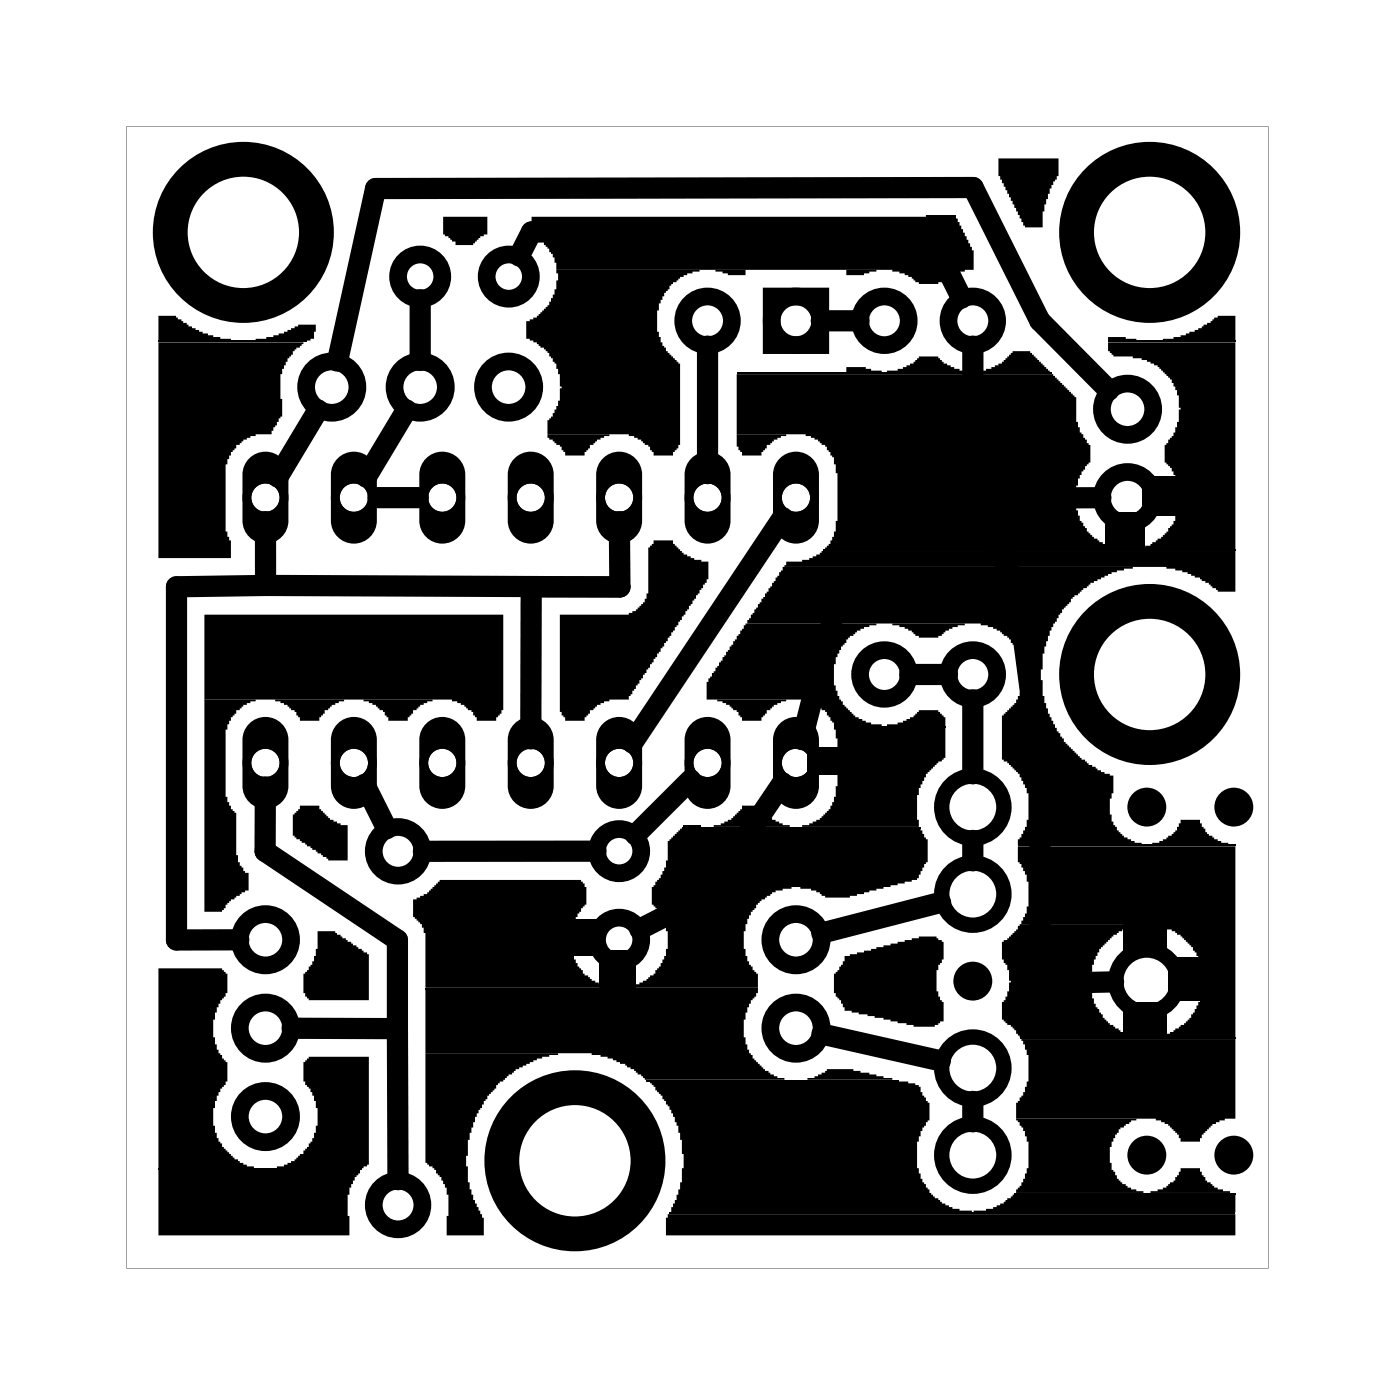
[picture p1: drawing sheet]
<svg xmlns="http://www.w3.org/2000/svg" width="40mm" height="40mm" viewBox="0 0 40 40" stroke-linecap="round" stroke-linejoin="round" font-family="sans-serif">
<g fill="#000">
<path d="M4.6 9.1h.5l.7 .5 .8 .2h-2zM4.6 9.8h4.1l-.3 .3-.3 .5v1.4l-.2 .3-.1 .2h-.5l-.3 .1-.1 .2h-.1l-.3 .4v2.1l.1 .2v.5h-2zM5.9 17.7h8.6v2.7l-.2 .3h-.6l-.2-.3-.5-.3h-7.1zM7.3 9.7h.6l.7-.4h.5l-.1 .4-.1 .1zM12.7 6.2h1.3v.5l-.2 .1-.2 .2h-.5v-.1l-.4-.2zM15.7 12.5h1.8h-.1l-.5 .3-.1 .3h-.6l-.1-.3-.3-.2zM16 7.8h4.1l-.8 .3-.2 .3-.2 .5v.6l.1 .3 .5 .6v2.4l-.2 .3h-.5l-.2-.3-.5-.3h-2.4v-.4l.2-.1 .2-.5v-.8l-.3-.6-.4-.3-.3-.1v-.5l.3-.1 .4-.3 .2-.5zM16.1 17.7h2l.2-.1 .2-.3 .1-.3v-1.3l.2-.1v-.1h.5v.1l.3 .3 .3 .2h.4v.6l-2.2 3.4h-.7l-.5 .3-.1 .3h-.6l-.1-.2zM20.6 7.8h.8v.1h-.5zM21.2 10.7h9.1l.6 .7v.7l.1 .3 .3 .4v.5l-.2 .2-.2 .4v.8l.1 .3 .4 .5 .7 .3h-8.4l.3-.4 .1-.4v-1.4l-.1-.5-.3-.3-.6-.3h-1.9zM21.2 12.5h1.4h-.2l-.4 .3-.1 .3h-.6l-.1-.3zM21.4 18l3.8-.1-.6 .2-.4 .5-.2 .5v.6l.2 .5 .4 .4 .7 .3h-1.3l-.3-.5-.6-.3h-2.8v-.5z"/>
<path d="M22.5 16.3h10l-.6 .1-.6 .3-.8 .8-.5 1.1-.1 .9 .2 1 .5 .8 .7 .7 .7 .3v.5l-.1 .1v.5l.1 .3 .3 .4 .5 .2h-3.6v-.2h.1l.2-.6v-.7l-.2-.6-.5-.4v-1.2l.4-.4 .1-.3 .1-.8-.2-.5-.3-.3-.7-.4h-6.7zM22.6 16.1h.6l.4-.3h11.9v1.2h-.5l-.5-.4-1-.3h-11zM24.3 7.8h.9l-.9 .1zM24.3 10.5h.6l.4 .2h-1zM25.6 17.9l2.1 .1h-.3l-.4 .3h-.6l-.2-.2zM25.5 10.6h.4l.3-.2 .2-.2h.6l.1 .2 .3 .2 .5 .1zM15.3 6.2h12.2l.5 1v.6l-.6 .1-.4 .3h-.6l-.2-.2-.6-.2h-9.6v-.3l-.2-.4-.2-.1v-.1l-.3-.2zM28.7 4.6h1.7v.5l-.1 .1-.3 .7v.6h-.6l-.7-1.4zM28 10.6h.3l.5-.2 .3-.3h.5l.6 .6zM31.8 14.7h1.1v1.1h-1.1zM31.8 9.7h.5l.3 .1h-.8zM31.8 9.8h3.7v6h-2.8l.3-.1 .5-.4 .4-.6v-.8l-.2-.5-.2-.1v-.5l.2-.3 .2-.4v-.7l-.2-.5-.4-.4-.8-.3h-.5l-.2-.1z"/>
<path d="M32.8 13.7h1.1v1.1h-1.1zM33.4 9.7h.3l.6-.2 .7-.4h.5v.7zM4.6 27.8h1.8l.1 .2v.5l-.2 .2-.2 .6 .1 .7 .2 .4 .1 .1v.6l-.2 .2-.1 .3-.1 .7 .3 .6 .3 .4 .6 .3h-2.7zM4.6 33.6h5.7l-.3 .7v1.2h-5.4zM5.9 20.1h1.4l-.5 .3-.3 .6v1.9l.1 .3 .2 .1v1.3l.2 .4 .1 .1v.5l-.5 .2-.2 .4h-.5zM7.9 20.1h2h-.2l-.4 .3-.1 .3h-.6l-.1-.3zM8.6 23.1h.6v.1l.3 .3 .5 .2v1h-.6l-1-.7v-.6l.2-.2zM8.8 30.5l.1-.1h1.7l-.1 3.1-2.5 .1 .7-.4 .4-.7v-.7l-.2-.5-.2-.2zM9.1 26.8h.5l1 .6v1.3h-1.7l-.1-.1-.1-.6 .2-.1 .2-.4zM10.4 20.1h2h-.1l-.4 .3-.2 .3h-.5l-.2-.3zM12.2 28.4h9.6l-.4 .9v.7l.2 .4 .4 .4 .5 .2h-4l-.5-.4-1-.3h-4.8zM12.2 30.3h3.8l-.6 .1-.8 .5-.6 .6-.4 .6-.2 .6v.8l.2 1 .3 .5v.5h-1.1v-1.4l-.3-.5-.3-.2z"/>
<path d="M11.9 25.8l.4-.1 .3-.4h4.1l.1 .2v.5l-.1 .1-.3 .4v1l.4 .5 .7 .4h-5.3v-1.6l-.1-.3-.2-.2zM16.3 26.4h1.1v1.1h-1.1zM17.2 27.3h1.1v1.1h-1.1zM18.7 31.1h7.6l.1 .1 .1 .3 .2 .2v.5l-.2 .2-.2 .4v.8l.1 .3 .3 .4 .4 .3 .3 .1 .5 .1h-8.6l.2-.6a3.1 3.1 0 0 0 0-1.7l-.3-.7zM18.7 25.5h4l-.4 .1-.4 .2-.4 .6-.1 .9 .1 .4 .3 .3v.4h-3.7l.7-.4 .4-.7-.1-.8-.2-.4-.2-.1zM19.2 34.9h16.3v.6h-16.4zM19.2 24.1l.3-.3h6.9l.2 .3v.7h-.1l-.2 .5-1.9 .5h-.7l-.3-.2-.4-.1h-4.2l.3-.6zM19.6 23.7l.5 .1zM20.6 20.1h2h-.2l-.4 .3-.1 .3h-.6l-.1-.3zM20.5 23.7l.5-.2 .3-.3v-.1h.6v.1l.3 .3 .5 .3zM23.2 21.5h.9v.8h-.9zM23.2 31h.2l.4-.3h.7l1.1 .3z"/>
<path d="M24 20.9h3.2v.9l-.6 .4-.2 .4v1.2h-3.4l.5-.3 .4-.3 .1-.3 .1-1.7zM25.5 20.8h.4l.3-.2 .2-.2h.6l.2 .2v.3zM24.3 27.5l2.1-.6h.5l.2 .2v.5l-.2 .3v.6l.2 .3v.5l-.2 .2h-.7l-1.9-.5-.1-.3-.2-.2v-.5l.2-.3zM28 34.8l.5-.1 .6-.4h6.4v.5zM29.2 32.1h3.4l-.4 .3-.2 .2-.1 .3v.5l.3 .6 .6 .3h-3.6l.3-.7v-.8zM29.2 24.3h6.3v5.5h-2.2l.4-.2 .5-.4 .3-.4 .1-.4-.1-.8-.2-.4-.5-.4-.7-.3h-3.8l.2-.5v-.7l-.2-.5h-.1zM29.3 26.5h3.5l-.5 .1-.3 .3-.4 .4-.3 .6 .1 .8 .3 .5 .5 .4 .4 .2h-3.3l-.1-.2-.4-.3v-.5l.1-.2 .1-.4-.1-.5-.1-.1v-.5l.4-.4zM29.3 29.8h6.2v2.3h-.3l-.4 .2-.3 .3v.2h-.6v-.2l-.3-.3-.4-.2h-4v-.4l.2-.2 .1-.4v-.8zM32.3 26.4h1.2v1h-1.2zM32.3 28.8h1.2v1h-1.2zM33.6 27.5h1v1.2h-1zM33.1 24.2h.2l.4-.2 .2-.5h.6l.2 .5 .6 .3z"/>
<path d="M33 34.2h.4l.3-.2 .2-.4h.6l.2 .4 .6 .3z"/>
<path d="M3.6 3.6h32.8v32.8h-32.8zM3.6 3.6v32.8h32.8v-32.8z"/>
<path d="M7.2 13.2a.66 .66 0 0 1 .7-.2 .66 .66 0 0 1 .4 .6v1.4a.66 .66 0 0 1-.7 .6 .66 .66 0 0 1-.6-.6v-1.4zM7.2 14.3a.41 .41 0 0 0 .8 0 .41 .41 0 0 0-.8 0z"/>
<path d="M9.7 13.2a.66 .66 0 0 1 .7-.2 .66 .66 0 0 1 .4 .6v1.4a.66 .66 0 0 1-.6 .6 .66 .66 0 0 1-.7-.6v-1.4zM9.8 14.3a.41 .41 0 0 0 .8 0 .41 .41 0 0 0-.8 0z"/>
<path d="M12.2 13.2a.66 .66 0 0 1 .8-.2 .66 .66 0 0 1 .4 .6v1.4a.66 .66 0 0 1-.7 .6 .66 .66 0 0 1-.7-.6v-1.4zM12.3 14.3a.41 .41 0 0 0 .8 0 .41 .41 0 0 0-.8 0z"/>
<path d="M14.8 13.2a.66 .66 0 0 1 .7-.2 .66 .66 0 0 1 .4 .6v1.4a.66 .66 0 0 1-.7 .6 .66 .66 0 0 1-.6-.6v-1.4zM14.8 14.3a.45 .45 0 0 0 .9 0 .45 .45 0 0 0-.9 0z"/>
<path d="M17.3 13.2a.66 .66 0 0 1 .7-.2 .66 .66 0 0 1 .4 .6v1.4a.66 .66 0 0 1-.6 .6 .66 .66 0 0 1-.7-.6v-1.4zM17.4 14.3a.41 .41 0 0 0 .8 0 .41 .41 0 0 0-.8 0z"/>
<path d="M19.9 13.2a.66 .66 0 0 1 .7-.2 .66 .66 0 0 1 .4 .6v1.4a.66 .66 0 0 1-.7 .6 .66 .66 0 0 1-.6-.6v-1.4zM19.9 14.3a.41 .41 0 0 0 .8 0 .41 .41 0 0 0-.8 0z"/>
<path d="M22.4 13.2a.66 .66 0 0 1 .7-.2 .66 .66 0 0 1 .4 .6v1.4a.66 .66 0 0 1-.6 .6 .66 .66 0 0 1-.7-.6v-1.4zM22.5 14.3a.41 .41 0 0 0 .8 0 .41 .41 0 0 0-.8 0z"/>
<path d="M7.2 20.8a.66 .66 0 0 1 .7-.2 .66 .66 0 0 1 .4 .7v1.3a.66 .66 0 0 1-.7 .6 .66 .66 0 0 1-.6-.6v-1.3zM7.2 21.9a.41 .41 0 0 0 .8 0 .41 .41 0 0 0-.8 0z"/>
<path d="M9.7 20.8a.66 .66 0 0 1 .7-.2 .66 .66 0 0 1 .4 .7v1.3a.66 .66 0 0 1-.6 .6 .66 .66 0 0 1-.7-.6v-1.3zM9.8 21.9a.41 .41 0 0 0 .8 0 .41 .41 0 0 0-.8 0z"/>
<path d="M12.2 20.8a.66 .66 0 0 1 .8-.2 .66 .66 0 0 1 .4 .7v1.3a.66 .66 0 0 1-.7 .6 .66 .66 0 0 1-.7-.6v-1.3zM12.3 21.9a.41 .41 0 0 0 .8 0 .41 .41 0 0 0-.8 0z"/>
<path d="M14.8 20.8a.66 .66 0 0 1 .7-.2 .66 .66 0 0 1 .4 .7v1.3a.66 .66 0 0 1-.7 .6 .66 .66 0 0 1-.6-.6v-1.3zM14.8 21.9a.45 .45 0 0 0 .9 0 .45 .45 0 0 0-.9 0z"/>
<path d="M17.3 20.8a.66 .66 0 0 1 .7-.2 .66 .66 0 0 1 .4 .7v1.3a.66 .66 0 0 1-.6 .6 .66 .66 0 0 1-.7-.6v-1.3zM17.4 21.9a.41 .41 0 0 0 .8 0 .41 .41 0 0 0-.8 0z"/>
<path d="M19.9 20.8a.66 .66 0 0 1 .7-.2 .66 .66 0 0 1 .4 .7v1.3a.66 .66 0 0 1-.7 .6 .66 .66 0 0 1-.6-.6v-1.3zM19.9 21.9a.41 .41 0 0 0 .8 0 .41 .41 0 0 0-.8 0z"/>
<path d="M22.4 20.8a.66 .66 0 0 1 .7-.2 .66 .66 0 0 1 .4 .7v1.3a.66 .66 0 0 1-.6 .6 .66 .66 0 0 1-.7-.6v-1.3zM22.5 21.9a.41 .41 0 0 0 .8 0 .41 .41 0 0 0-.8 0z"/>
</g>
<g fill="#000">
<circle cx="6.2" cy="11.6" r=".95"/>
<circle cx="16.8" cy="9.4" r=".95"/>
<circle cx="25.5" cy="12.5" r=".95"/>
<circle cx="27.9" cy="28.2" r=".56"/>
<circle cx="32.9" cy="23.2" r=".56"/>
<circle cx="32.9" cy="33.2" r=".56"/>
<circle cx="35.4" cy="23.2" r=".56"/>
<circle cx="35.4" cy="33.2" r=".56"/>
</g>
<g fill="none" stroke="#000" stroke-width=".05">
<path d="M4.6 9.8h4.2M21.2 10.7h9M23.7 15.8h11.8M31.8 9.8h3.7M4.6 33.6h5.8M12.2 28.4h9.6M18.6 31h7.2M19.2 34.9h16.3M19.6 23.8h6.8M24 20.9h3.2M29.1 34.3h6.4M29.2 24.3h6.3"/>
<path d="M29.3 29.8h6.2"/>
</g>
<g fill="none" stroke="#000" stroke-width=".25">
<circle cx="7.6" cy="14.3" r=".53"/>
<circle cx="10.2" cy="14.3" r=".53"/>
<circle cx="12.7" cy="14.3" r=".53"/>
<circle cx="15.2" cy="14.3" r=".53"/>
<circle cx="17.8" cy="14.3" r=".53"/>
<circle cx="20.3" cy="14.3" r=".53"/>
<circle cx="22.9" cy="14.3" r=".53"/>
<circle cx="7.6" cy="21.9" r=".53"/>
<circle cx="10.2" cy="21.9" r=".53"/>
<circle cx="12.7" cy="21.9" r=".53"/>
<circle cx="15.2" cy="21.9" r=".53"/>
<circle cx="17.8" cy="21.9" r=".53"/>
<circle cx="20.3" cy="21.9" r=".53"/>
<circle cx="22.9" cy="21.9" r=".53"/>
</g>
<g fill="none" stroke="#000" stroke-width=".44">
<circle cx="27.9" cy="30.7" r=".89"/>
<circle cx="27.9" cy="33.2" r=".89"/>
<circle cx="27.9" cy="23.2" r=".89"/>
<circle cx="27.9" cy="25.7" r=".89"/>
<circle cx="32.9" cy="28.2" r=".89"/>
</g>
<g fill="none" stroke="#000" stroke-width=".51">
<path d="M22.2 8.5h1.4v1.4h-1.4z"/>
<circle cx="9.5" cy="11.1" r=".74"/>
<circle cx="12.1" cy="7.9" r=".64"/>
<circle cx="12.1" cy="11.1" r=".74"/>
<circle cx="14.6" cy="11.1" r=".74"/>
<circle cx="14.6" cy="7.9" r=".64"/>
<circle cx="20.3" cy="9.2" r=".7"/>
<circle cx="22.9" cy="9.2" r=".7"/>
<circle cx="25.4" cy="9.2" r=".7"/>
<circle cx="25.4" cy="19.4" r=".7"/>
<circle cx="27.9" cy="9.2" r=".7"/>
<circle cx="27.9" cy="19.4" r=".7"/>
<circle cx="32.4" cy="14.3" r=".74"/>
<circle cx="32.4" cy="11.8" r=".74"/>
<circle cx="7.6" cy="29.5" r=".74"/>
<circle cx="7.6" cy="27" r=".74"/>
<circle cx="7.6" cy="32.1" r=".74"/>
<circle cx="11.4" cy="24.5" r=".7"/>
<circle cx="11.4" cy="34.6" r=".7"/>
<circle cx="17.8" cy="27" r=".64"/>
<circle cx="17.8" cy="24.5" r=".64"/>
<circle cx="22.9" cy="29.5" r=".74"/>
<circle cx="22.9" cy="27" r=".74"/>
</g>
<g fill="none" stroke="#000" stroke-width="1" stroke-linecap="butt">
<circle cx="7" cy="6.7" r="2.1"/>
<circle cx="33" cy="19.4" r="2.1"/>
<circle cx="33" cy="6.7" r="2.1"/>
<circle cx="16.5" cy="33.3" r="2.1"/>
</g>
<g fill="none" stroke="#000" stroke-width=".61">
<path d="M7.6 15v1.8M7.6 16.8l-2.5 .1v10.1h1.8M7.6 16.8l10.2 .1M9.1 11.8l-1.1 1.9M9.7 10.4l1.1-5h17.2l1.9 3.8 2 2M10.9 14.3h1.1M11.7 11.8l-1.2 1.9M12.1 8.6v1.8M14.9 7.4l.4-.7h11.4l.9 1.9M17.8 15v1.9M17.8 16.9h-2.5l-.1 4.3M20.3 9.9v3.7"/>
<path d="M22.5 14.9l-4.3 6.4M23.6 9.2h1.1M26.1 19.4h1.1M27.9 9.9l.1 4.4M28 14.3l1.2 2.6M29.2 16.9h-5l-1.2 4.3M29.2 16.9l.7 5v6.4l2.1-.1M31.6 14.3h-3.6M7.6 22.6v1.9l3.8 2.5v2.5M8.4 29.5h3M10.5 22.5l.6 1.3M11.4 29.5v4.4"/>
<path d="M17.1 24.5h-4.9M19.8 22.4l-1.5 1.6M22.5 22.5l-2.2 3.2-1.9 1M23.6 29.7l3.4 .8M27 25.9l-3.4 .9M27.9 20.1v2.1M27.9 24.1v.6M27.9 31.6v.6"/>
</g>
</svg>
